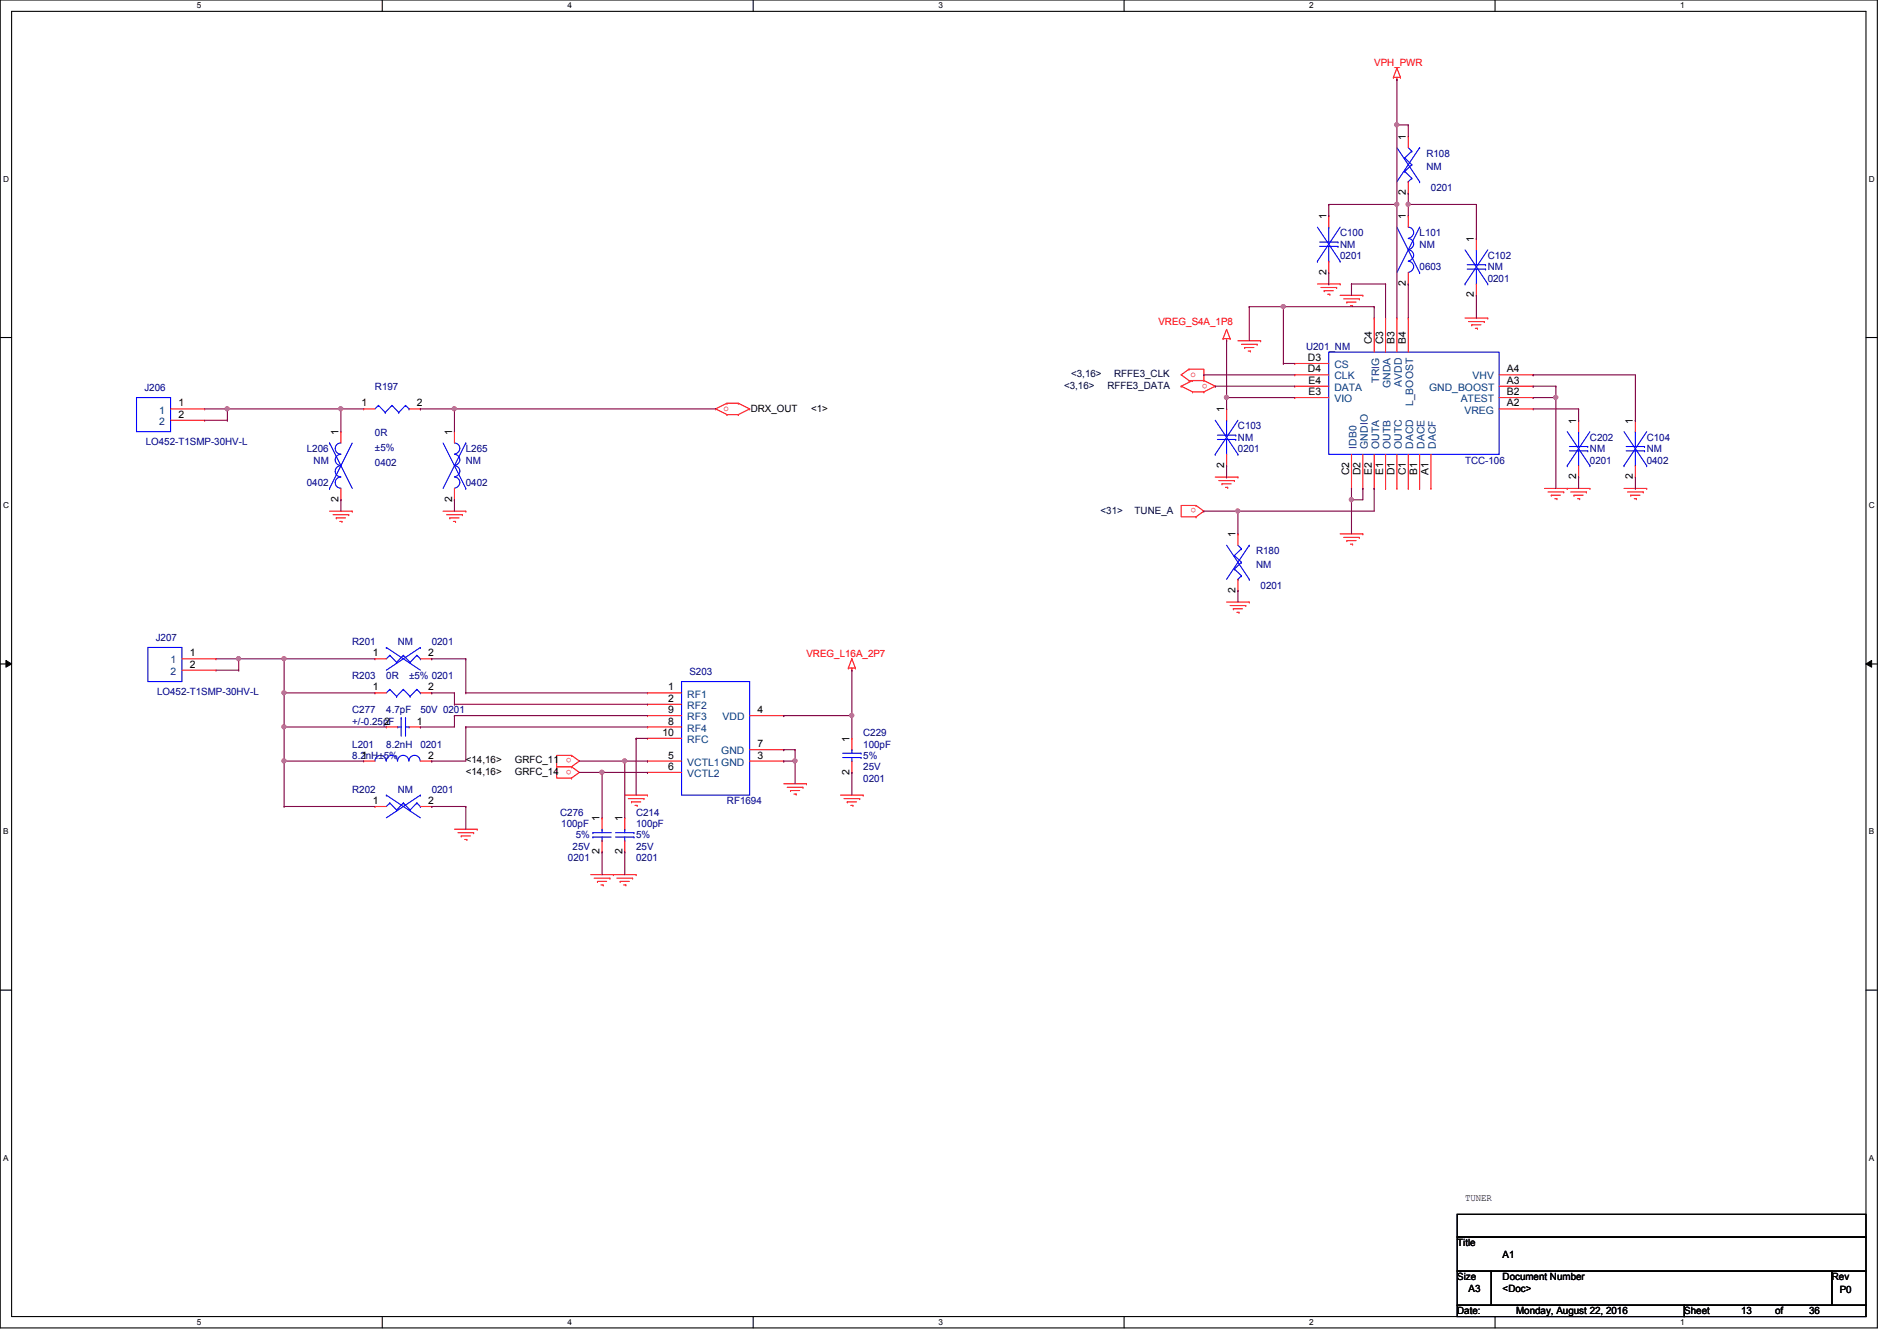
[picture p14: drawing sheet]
<svg xmlns="http://www.w3.org/2000/svg" width="297mm" height="210mm" viewBox="0 0 297 210" stroke-linecap="round" stroke-linejoin="round" font-family="sans-serif">
<defs><g id="words">
<g font-size="1.6" fill="#f00">
<text x="215.2" y="10.3">VPH_PWR</text>
<text x="181.4" y="50.9">VREG_S4A_1P8</text>
<text x="186.4" y="59">o</text>
<text x="113.3" y="64.3">o</text>
<text x="189.1" y="60" transform="rotate(180 189.1 60)">o</text>
<text x="187.3" y="79.6" transform="rotate(180 187.3 79.6)">o</text>
<text x="126.3" y="102.8">VREG_L16A_2P7</text>
<text x="89.5" y="118.7" transform="rotate(180 89.5 118.7)">o</text>
<text x="89.5" y="120.5" transform="rotate(180 89.5 120.5)">o</text>
</g>
<g font-size="1.6">
<text x="220.1" y="21.9" transform="rotate(-90 220.1 21.9)">1</text>
<text x="207.7" y="34.3" transform="rotate(-90 207.7 34.3)">1</text>
<text x="220.1" y="34.3" transform="rotate(-90 220.1 34.3)">1</text>
<text x="220.1" y="30.6" transform="rotate(-90 220.1 30.6)">2</text>
<text x="230.8" y="37.9" transform="rotate(-90 230.8 37.9)">1</text>
<text x="207.7" y="43" transform="rotate(-90 207.7 43)">2</text>
<text x="220.1" y="44.8" transform="rotate(-90 220.1 44.8)">2</text>
<text x="230.8" y="46.6" transform="rotate(-90 230.8 46.6)">2</text>
<text x="214.8" y="53.9" transform="rotate(-90 214.8 53.9)">C4</text>
<text x="216.6" y="53.9" transform="rotate(-90 216.6 53.9)">C3</text>
<text x="218.4" y="53.9" transform="rotate(-90 218.4 53.9)">B3</text>
<text x="220.1" y="53.9" transform="rotate(-90 220.1 53.9)">B4</text>
<text x="204.8" y="58.3">D4</text>
<text x="204.8" y="56.5">D3</text>
<text x="236" y="58.3">A4</text>
<text x="27.9" y="63.6">1</text>
<text x="27.9" y="65.4">2</text>
<text x="56.6" y="63.6">1</text>
<text x="65.3" y="63.6">2</text>
<text x="117.6" y="64.6">DRX_OUT</text>
<text x="127" y="64.6">&lt;1&gt;</text>
<text x="191.7" y="64.6" transform="rotate(-90 191.7 64.6)">1</text>
<text x="204.9" y="60.1">E4</text>
<text x="204.9" y="61.8">E3</text>
<text x="236" y="61.8">B2</text>
<text x="236" y="63.6">A2</text>
<text x="236" y="60.1">A3</text>
<text x="53" y="68.1" transform="rotate(-90 53 68.1)">1</text>
<text x="70.8" y="68.1" transform="rotate(-90 70.8 68.1)">1</text>
<text x="246.8" y="66.3" transform="rotate(-90 246.8 66.3)">1</text>
<text x="255.7" y="66.3" transform="rotate(-90 255.7 66.3)">1</text>
<text x="191.7" y="73.2" transform="rotate(-90 191.7 73.2)">2</text>
<text x="211.2" y="74.4" transform="rotate(-90 211.2 74.4)">C2</text>
<text x="213" y="74.4" transform="rotate(-90 213 74.4)">D2</text>
<text x="214.8" y="74.3" transform="rotate(-90 214.8 74.3)">E2</text>
<text x="216.6" y="74.3" transform="rotate(-90 216.6 74.3)">E1</text>
<text x="218.4" y="74.4" transform="rotate(-90 218.4 74.4)">D1</text>
<text x="220.1" y="74.4" transform="rotate(-90 220.1 74.4)">C1</text>
<text x="221.9" y="74.3" transform="rotate(-90 221.9 74.3)">B1</text>
<text x="223.7" y="74.3" transform="rotate(-90 223.7 74.3)">A1</text>
<text x="246.8" y="75" transform="rotate(-90 246.8 75)">2</text>
<text x="255.7" y="75" transform="rotate(-90 255.7 75)">2</text>
<text x="53" y="78.6" transform="rotate(-90 53 78.6)">2</text>
<text x="70.8" y="78.6" transform="rotate(-90 70.8 78.6)">2</text>
<text x="193.5" y="84.1" transform="rotate(-90 193.5 84.1)">1</text>
<text x="193.5" y="92.8" transform="rotate(-90 193.5 92.8)">2</text>
<text x="29.7" y="102.7">1</text>
<text x="29.7" y="104.5">2</text>
<text x="58.4" y="102.7">1</text>
<text x="67.1" y="102.7">2</text>
<text x="58.4" y="108.1">1</text>
<text x="60.2" y="113.4">2</text>
<text x="65.3" y="113.4">1</text>
<text x="67.1" y="108.1">2</text>
<text x="104.6" y="108.1">1</text>
<text x="104.6" y="109.9">2</text>
<text x="104.6" y="111.6">9</text>
<text x="104.6" y="113.4">8</text>
<text x="118.6" y="111.6">4</text>
<text x="56.6" y="118.7">1</text>
<text x="67.1" y="118.7">2</text>
<text x="72.9" y="119.5">&lt;14,16&gt;</text>
<text x="80.6" y="119.5">GRFC_11</text>
<text x="103.7" y="115.2">10</text>
<text x="104.6" y="118.7">5</text>
<text x="118.6" y="117">7</text>
<text x="118.6" y="118.7">3</text>
<text x="133" y="116.1" transform="rotate(-90 133 116.1)">1</text>
<text x="58.4" y="125.9">1</text>
<text x="67.1" y="125.9">2</text>
<text x="72.9" y="121.3">&lt;14,16&gt;</text>
<text x="80.6" y="121.3">GRFC_14</text>
<text x="104.6" y="120.5">6</text>
<text x="133" y="121.2" transform="rotate(-90 133 121.2)">2</text>
<text x="93.9" y="128.6" transform="rotate(-90 93.9 128.6)">1</text>
<text x="97.4" y="128.6" transform="rotate(-90 97.4 128.6)">1</text>
<text x="93.9" y="133.7" transform="rotate(-90 93.9 133.7)">2</text>
<text x="97.4" y="133.7" transform="rotate(-90 97.4 133.7)">2</text>
<text x="229.4" y="187.9">TUNER</text>
<text x="228.2" y="195.1">Title</text>
<text x="235.3" y="196.8">A1</text>
<text x="228.2" y="200.4">Size</text>
<text x="230" y="202.2">A3</text>
<text x="235.3" y="200.4">Document Number</text>
<text x="235.3" y="202.2">&lt;Doc&gt;</text>
<text x="286.8" y="200.4">Rev</text>
<text x="288.1" y="202.4">P0</text>
<text x="228.2" y="205.7">Date:</text>
<text x="237.4" y="205.7">Monday, August 22, 2016</text>
<text x="263.7" y="205.7">Sheet</text>
<text x="272.6" y="205.7">13</text>
<text x="278" y="205.7">of</text>
<text x="283.3" y="205.7">36</text>
</g>
<g font-size="1.6" fill="#000080">
<text x="223.3" y="24.6">R108</text>
<text x="223.3" y="26.7">NM</text>
<text x="224.1" y="29.9">0201</text>
<text x="209.8" y="37">C100</text>
<text x="209.8" y="38.8">NM</text>
<text x="209.8" y="40.6">0201</text>
<text x="222.3" y="37">L101</text>
<text x="222.3" y="38.8">NM</text>
<text x="233" y="40.6">C102</text>
<text x="222.3" y="42.3">0603</text>
<text x="233" y="42.3">NM</text>
<text x="233" y="44.1">0201</text>
<text x="204.5" y="54.8">U201_NM</text>
<text x="22.6" y="61.2">J206</text>
<text x="58.7" y="61">R197</text>
<text x="22.8" y="69.7">LO452-T1SMP-30HV-L</text>
<text x="48" y="70.8">L206</text>
<text x="58.7" y="68.3">0R</text>
<text x="58.7" y="70.6">±5%</text>
<text x="72.9" y="70.8">L265</text>
<text x="193.8" y="67.2">C103</text>
<text x="193.8" y="69">NM</text>
<text x="193.8" y="70.8">0201</text>
<text x="249" y="69">C202</text>
<text x="249" y="70.8">NM</text>
<text x="257.8" y="69">C104</text>
<text x="257.8" y="70.8">NM</text>
<text x="48" y="76.1">0402</text>
<text x="49.1" y="72.6">NM</text>
<text x="58.7" y="72.9">0402</text>
<text x="72.9" y="72.6">NM</text>
<text x="72.9" y="76.1">0402</text>
<text x="229.4" y="72.6">TCC-106</text>
<text x="249" y="72.6">0201</text>
<text x="257.8" y="72.6">0402</text>
<text x="196.7" y="86.8">R180</text>
<text x="196.7" y="88.9">NM</text>
<text x="197.4" y="92.1">0201</text>
<text x="24.4" y="100.3">J207</text>
<text x="55.2" y="101">R201</text>
<text x="62.3" y="101">NM</text>
<text x="67.6" y="101">0201</text>
<text x="55.2" y="106.3">R203</text>
<text x="60.5" y="106.3">0R</text>
<text x="64" y="106.3">±5% 0201</text>
<text x="107.9" y="105.6">S203</text>
<text x="24.6" y="108.8">LO452-T1SMP-30HV-L</text>
<text x="55.2" y="111.7">C277</text>
<text x="55.2" y="113.5">+/-0.25pF</text>
<text x="60.5" y="111.7">4.7pF</text>
<text x="65.8" y="111.7">50V 0201</text>
<text x="55.2" y="117">L201</text>
<text x="55.2" y="118.8">8.2nH±5%</text>
<text x="60.5" y="117">8.2nH</text>
<text x="65.8" y="117">0201</text>
<text x="135.2" y="115.2">C229</text>
<text x="135.2" y="117">100pF</text>
<text x="135.2" y="118.8">5%</text>
<text x="55.2" y="124.1">R202</text>
<text x="62.3" y="124.1">NM</text>
<text x="67.6" y="124.1">0201</text>
<text x="113.8" y="125.9">RF1694</text>
<text x="135.2" y="122.3">0201</text>
<text x="135.2" y="120.6">25V</text>
<text x="87.7" y="127.7">C276</text>
<text x="87.9" y="129.5">100pF</text>
<text x="90.2" y="131.2">5%</text>
<text x="99.6" y="127.7">C214</text>
<text x="99.6" y="129.5">100pF</text>
<text x="99.6" y="131.2">5%</text>
<text x="88.9" y="134.8">0201</text>
<text x="89.7" y="133">25V</text>
<text x="99.6" y="134.8">0201</text>
<text x="99.6" y="133">25V</text>
</g>
<g font-size="1.6" fill="#000040">
<text x="167.7" y="59.1">&lt;3,16&gt;</text>
<text x="174.5" y="59.1">RFFE3_CLK</text>
<text x="166.6" y="60.8">&lt;3,16&gt;</text>
<text x="173.4" y="60.8">RFFE3_DATA</text>
<text x="172.3" y="80.4">&lt;31&gt;</text>
<text x="177.7" y="80.4">TUNE_A</text>
</g>
<g font-size="1.6" fill="#004080">
<text x="209" y="59.4">CLK</text>
<text x="209" y="57.6">CS</text>
<text x="215.9" y="59.9" transform="rotate(-90 215.9 59.9)">TRIG</text>
<text x="230.6" y="59.4">VHV</text>
<text x="24.9" y="64.7">1</text>
<text x="209" y="61.2">DATA</text>
<text x="209" y="62.9">VIO</text>
<text x="217.7" y="60.7" transform="rotate(-90 217.7 60.7)">GNDA</text>
<text x="219.5" y="60.6" transform="rotate(-90 219.5 60.6)">AVDD</text>
<text x="221.3" y="63.5" transform="rotate(-90 221.3 63.5)">L_BOOST</text>
<text x="223.8" y="61.2">GND_BOOST</text>
<text x="228.7" y="62.9">ATEST</text>
<text x="229.3" y="64.7">VREG</text>
<text x="24.9" y="66.5">2</text>
<text x="212.4" y="70.2" transform="rotate(-90 212.4 70.2)">IDB0</text>
<text x="214.2" y="70.2" transform="rotate(-90 214.2 70.2)">GNDIO</text>
<text x="215.9" y="70.2" transform="rotate(-90 215.9 70.2)">OUTA</text>
<text x="217.7" y="70.2" transform="rotate(-90 217.7 70.2)">OUTB</text>
<text x="219.5" y="70.2" transform="rotate(-90 219.5 70.2)">OUTC</text>
<text x="221.3" y="70.2" transform="rotate(-90 221.3 70.2)">DACD</text>
<text x="223.1" y="70.2" transform="rotate(-90 223.1 70.2)">DACE</text>
<text x="224.8" y="70.2" transform="rotate(-90 224.8 70.2)">DACF</text>
<text x="26.7" y="103.8">1</text>
<text x="26.7" y="105.6">2</text>
<text x="107.6" y="109.2">RF1</text>
<text x="107.6" y="111">RF2</text>
<text x="107.6" y="112.7">RF3</text>
<text x="113.2" y="112.7">VDD</text>
<text x="107.6" y="116.3">RFC</text>
<text x="107.6" y="119.8">VCTL1GND</text>
<text x="107.6" y="114.5">RF4</text>
<text x="112.9" y="118.1">GND</text>
<text x="107.6" y="121.6">VCTL2</text>
</g>
<g font-size="1.3">
<text x="30.8" y="1.3">5</text>
<text x="88.9" y="1.3">4</text>
<text x="146.9" y="1.3">3</text>
<text x="205" y="1.3">2</text>
<text x="263.1" y="1.3">1</text>
<text x=".5" y="28.4">D</text>
<text x="292.6" y="28.4">D</text>
<text x=".5" y="79.5">C</text>
<text x="292.6" y="79.5">C</text>
<text x=".5" y="130.6">B</text>
<text x="292.6" y="130.6">B</text>
<text x=".5" y="181.7">A</text>
<text x="292.6" y="181.7">A</text>
<text x="30.8" y="207.4">5</text>
<text x="88.9" y="207.4">4</text>
<text x="146.9" y="207.4">3</text>
<text x="205" y="207.4">2</text>
<text x="263.1" y="207.4">1</text>
</g>
</g></defs>
<path d="M0 0h294v207.9h-294zM1.8 1.8h290.4v204.3h-290.4z" fill="none" stroke="#000" stroke-width=".17"/>
<g fill="#fff">
<path d="M30.8 .2h.7v1.4h-.7z"/>
<path d="M30.8 206.2h.7v1.4h-.7z"/>
</g>
<path d="M59.9 0v1.8M59.9 206.1v1.8" fill="none" stroke="#000" stroke-width=".17"/>
<g fill="#fff">
<path d="M88.9 .2h.6v1.4h-.6z"/>
<path d="M88.9 206.2h.6v1.4h-.6z"/>
</g>
<path d="M117.9 0v1.8M117.9 206.1v1.8" fill="none" stroke="#000" stroke-width=".17"/>
<g fill="#fff">
<path d="M146.9 .2h.7v1.4h-.7z"/>
<path d="M146.9 206.2h.7v1.4h-.7z"/>
</g>
<path d="M176 0v1.8M176 206.1v1.8" fill="none" stroke="#000" stroke-width=".17"/>
<g fill="#fff">
<path d="M205 .2h.7v1.4h-.7z"/>
<path d="M205 206.2h.7v1.4h-.7z"/>
</g>
<path d="M234.1 0v1.8M234.1 206.1v1.8" fill="none" stroke="#000" stroke-width=".17"/>
<g fill="#fff">
<path d="M263.1 .2h.7v1.4h-.7z"/>
<path d="M263.1 206.2h.7v1.4h-.7z"/>
<path d="M.5 27.3h.9v1.4h-.9z"/>
<path d="M292.6 27.3h.9v1.4h-.9z"/>
<path d="M.5 78.4h.9v1.4h-.9z"/>
<path d="M292.6 78.4h.9v1.4h-.9z"/>
</g>
<path d="M0 52.8h1.8M292.2 52.8h1.8" fill="none" stroke="#000" stroke-width=".17"/>
<g fill="#fff">
<path d="M.5 129.5h.8v1.4h-.8z"/>
<path d="M292.6 129.5h.9v1.4h-.9z"/>
</g>
<path d="M0 103.9h1.8M292.2 103.9h1.8" fill="none" stroke="#000" stroke-width=".17"/>
<path d="M.9 103.4l.9 .5-.9 .5zM292.2 103.9l.9-.5v1z" fill="#000"/>
<path d="M.9 103.4l.9 .5-.9 .5zM292.2 103.9l.9-.5v1z" fill="none" stroke="#000" stroke-width=".16"/>
<g fill="#fff">
<path d="M.5 180.5h.8v1.4h-.8z"/>
<path d="M292.6 180.5h.9v1.4h-.9z"/>
</g>
<path d="M0 155h1.8M292.2 155h1.8M228.2 190.1h64v3.5h-64zM228.2 193.6h64v5.4h-64zM228.2 199h5.3v5.3h-5.3zM233.5 199h53.3v5.3h-53.3zM286.8 199h5.4v5.3h-5.4zM228.2 204.3h35.5v1.8h-35.5zM263.7 204.3h28.5v1.8h-28.5z" fill="none" stroke="#000" stroke-width=".17"/>
<g fill="none" stroke="#f00" stroke-width=".17">
<path d="M218.2 12.1h.1M218.2 12.1h1.1M218.7 12.4h.1M218.7 10.7h.1M218.7 12.1v.3M218.7 10.7l-.5 1.4M218.7 10.7l.6 1.4M219.3 12.1h.1M208.1 33.8h.1M208.1 33.8v1.8M220.5 21.3h.1M220.5 30.2h.1"/>
<path d="M220.5 33.8h.1M220.5 21.3v1.8M220.5 28.4v1.8M220.5 33.8v1.8M231.2 37.3h.1M231.2 37.3v1.8M186.2 57.8h.1M186.2 59.6h.1M186.2 57.8h2.3v1.8h-2.3M186.2 57.8l-1.2 .9 1.2 .9M186.7 59.6h.1M186.7 59.6l-1.7 .9"/>
<path d="M186.7 59.6h1.8M188.5 59.6h.1M188.5 59.6l1.8 .9M191.5 53h.1M191.5 53h1.1M192.1 53.3h.1M192.1 51.6h.1M192.1 53v.3M192.1 51.6l-.6 1.4M192.1 51.6l.5 1.4M192.6 53h.1M193.8 53.3h3.6"/>
<path d="M194.4 53.9h2.4M194.9 54.4h.1M194.9 54.4h1.4M195.4 54.9h.4M195.8 54.9h.1M196.8 53.9h.1M197.4 53.3h.1M202.7 58.7h.1M202.7 56.9h.1M202.7 58.7h5.4M202.7 56.9h5.4M206.3 44.4h3.5"/>
<path d="M206.8 45h2.5M207.3 45.5h.1M207.3 45.5h1.5M207.9 46.1h.3M208.1 42.7h.1M208.1 40.9v1.8M208.2 46.1h.1M209.3 45h.1M209.8 44.4h.1M209.8 46.2h3.6M210.4 46.8h2.4M210.9 47.3h.1"/>
<path d="M210.9 47.3h1.4M211.5 47.8h.3M211.8 47.8h.1M212.8 46.8h.1M213.4 46.2h.1M215.2 49.8h.1M215.2 49.8v5.3M217 49.8h.1M217 49.8v5.3M218.7 49.8h.1M218.7 49.8v5.3M220.5 44.4h.1"/>
<path d="M220.5 49.8h.1M220.5 42.7v1.7M220.5 49.8v5.3M229.4 49.8h3.6M230 50.3h2.4M230.5 50.8h.1M230.5 50.8h1.4M231 51.4h.3M231.2 46.2h.1M231.2 44.4v1.8M231.3 51.4h.1M232.4 50.3h.1"/>
<path d="M233 49.8h.1M234.7 58.7h5.4M240.1 58.7h.1M26.7 64h5.3M26.7 65.8h5.3M32 64h.1M32 65.8h.1M53.4 67.6h.1M53.4 78.2h.1M53.4 67.6v1.7M53.4 76.5v1.7M56.9 64h.1"/>
<path d="M56.9 64h1.8M64 64h1.8M65.8 64h.1M71.2 67.6h.1M71.2 78.2h.1M71.2 67.6v1.7M71.2 76.5v1.7M112.1 64h.1M112.1 64l1.7 .9M113.8 63.1h.1M113.8 64.9h.1M113.8 63.1l-1.7 .9"/>
<path d="M113.8 63.1h1.8M113.8 64.9h1.8M115.6 63.1h.1M115.6 64.9h.1M115.6 63.1l1.8 .9M117.4 64h.1M117.4 64l-1.8 .9M185 60.5h.1M185 60.5l1.7 .8M186.7 61.3h.1M186.7 61.3h1.8M187.3 79.1h.1"/>
<path d="M187.3 79.1h-2.3v1.8h2.3M187.3 79.1l1.2 .9-1.2 .9M188.5 61.3h.1M190.3 60.5h.1M190.3 74.7h3.5M190.3 60.5l-1.8 .8M190.8 75.2h2.5M191.3 75.7h.1M191.3 75.7h1.5M191.9 76.3h.3M192.1 64h.1M192.1 72.9h.1"/>
<path d="M192.1 64v1.8M192.1 71.1v1.8M192.2 76.3h.1M193.3 75.2h.1M193.8 74.7h.1M202.7 60.5h.1M202.7 62.2h.1M202.7 60.5h5.4M202.7 62.2h5.4M211.6 76.5h.1M211.6 71.1v5.4M213.4 76.5h.1"/>
<path d="M213.4 71.1v5.4M215.2 76.5h.1M215.2 71.1v5.4M217 76.5h.1M217 71.1v5.4M218.7 76.5h.1M218.7 71.1v5.4M220.5 76.5h.1M220.5 71.1v5.4M222.3 76.5h.1M222.3 71.1v5.4M224.1 76.5h.1"/>
<path d="M224.1 71.1v5.4M234.7 64h5.4M234.7 60.5h5.4M234.7 62.2h5.4M240.1 62.2h.1M240.1 64h.1M240.1 60.5h.1M241.8 76.5h7.2M242.4 77h2.5M242.9 77.5h.1M242.9 77.5h1.4M243.5 78.1h.3"/>
<path d="M243.8 78.1h.1M244.9 77h.1M245.4 76.5h.1M246 77h2.4M246.5 77.5h.1M246.5 77.5h1.4M247 78.1h.4M247.2 65.8h.1M247.2 74.7h.1M247.2 65.8v1.8M247.2 72.9v1.8M247.4 78.1h.1"/>
<path d="M248.4 77h.1M249 76.5h.1M254.3 76.5h3.5M254.8 77h2.5M255.4 77.5h.1M255.4 77.5h1.4M255.9 78.1h.3M256.1 65.8h.1M256.1 74.7h.1M256.1 65.8v1.8M256.1 72.9v1.8M256.2 78.1h.1"/>
<path d="M257.3 77h.1M257.8 76.5h.1M51.6 80h3.6M52.2 80.6h2.4M52.7 81.1h.1M52.7 81.1h1.4M53.2 81.6h.3M53.5 81.6h.1M54.6 80.6h.1M55.2 80h.1M69.4 80h3.5M69.9 80.6h2.5"/>
<path d="M70.4 81.1h.1M70.4 81.1h1.5M71 81.6h.3M71.3 81.6h.1M72.4 80.6h.1M72.9 80h.1M187.3 80.9h.1M192.1 94.2h3.5M192.6 94.8h2.5M193.1 95.3h.1M193.1 95.3h1.5M193.7 95.8h.3"/>
<path d="M193.8 83.6h.1M193.8 92.5h.1M193.8 83.6v1.7M193.8 90.7v1.8M194 95.8h.1M195.1 94.8h.1M195.6 94.2h.1M209.8 83.6h3.6M210.4 84.1h2.4M210.9 84.6h.1M210.9 84.6h1.4M211.5 85.2h.3"/>
<path d="M211.8 85.2h.1M212.8 84.1h.1M213.4 83.6h.1M28.5 103.1h5.3M28.5 104.9h5.3M33.8 103.1h.1M33.8 104.9h.1M56.9 119.1h.1M56.9 119.1h1.8M58.7 108.5h.1M58.7 103.1h.1M58.7 108.5h1.8"/>
<path d="M58.7 103.1h1.8M60.5 113.8h.1M60.5 113.8h1.8M64 113.8h1.8M65.8 113.8h.1M65.8 108.5h1.8M65.8 103.1h1.8M65.8 119.1h1.8M67.6 108.5h.1M67.6 103.1h.1M67.6 119.1h.1M89.5 118.2h.1"/>
<path d="M89.5 118.2h-2.3v1.8h2.3M89.5 118.2l1.2 .9-1.2 .9M101.4 108.5h.1M101.4 110.2h.1M101.4 115.6h.1M101.4 112h.1M101.4 119.1h.1M101.4 113.8h.1M101.4 108.5h5.3M101.4 110.2h5.3M101.4 115.6h5.3M101.4 112h5.3"/>
<path d="M101.4 119.1h5.3M101.4 113.8h5.3M117.4 112h5.3M117.4 119.1h5.3M117.4 117.3h5.3M122.7 117.3h.1M122.7 112h.1M122.7 119.1h.1M132.8 104.6h.1M132.8 104.6h1.1M133.4 104.9h.1M133.4 103.1h.1"/>
<path d="M133.4 115.6h.1M133.4 104.6v.3M133.4 115.6v1.7M133.4 119.1v1.8M133.4 103.1l-.6 1.5M133.4 103.1l.5 1.5M133.9 104.6h.1M58.7 126.2h.1M58.7 126.2h1.8M65.8 126.2h1.8M67.6 126.2h.1M71.2 129.8h3.5"/>
<path d="M71.7 130.3h2.5M72.2 130.9h.1M72.2 130.9h1.5M72.8 131.4h.3M73.1 131.4h.1M74.2 130.3h.1M74.7 129.8h.1M89.5 121.8h.1M89.5 120h.1M89.5 120h-2.3v1.8h2.3M89.5 120l1.2 .9-1.2 .9M92.5 136.9h7.1"/>
<path d="M93 137.5h2.5M93.6 138h.1M93.6 138h1.4M94.1 138.5h.3M94.3 128h.1M94.3 133.3h.1M94.3 128v1.8M94.3 131.6v1.7M94.4 138.5h.1M95.5 137.5h.1M96.1 136.9h.1M96.6 137.5h2.5"/>
<path d="M97.1 138h.1M97.1 138h1.4M97.7 138.5h.3M97.8 128h.1M97.8 133.3h.1M97.8 124.5h3.6M97.8 128v1.8M97.8 131.6v1.7M98 138.5h.1M98.4 125h2.4M98.9 125.5h.1M98.9 125.5h1.4"/>
<path d="M99.1 137.5h.1M99.4 126.1h.4M99.6 136.9h.1M99.8 126.1h.1M100.8 125h.1M101.4 124.5h.1M101.4 120.9h.1M101.4 120.9h5.3M122.7 122.7h3.6M123.3 123.2h2.4M123.8 123.7h.1M123.8 123.7h1.4"/>
<path d="M124.3 124.3h.4M124.7 124.3h.1M125.7 123.2h.1M126.3 122.7h.1M131.6 124.5h3.6M132.2 125h2.4M132.7 125.5h.1M132.7 125.5h1.4M133.2 126.1h.4M133.4 120.9h.1M133.6 126.1h.1M134.6 125h.1"/>
<path d="M135.2 124.5h.1"/>
</g>
<g fill="none" stroke="#00f" stroke-width=".17">
<path d="M206.3 35.6l3.5 5.3M206.6 37.9h2.9M206.6 38.6h2.9M208.1 35.6h.1M208.1 35.6v2.3M208.1 38.6v2.3M209.5 37.9h.1M209.5 38.6h.1M209.8 35.6l-3.5 5.3M218.7 23.1l3.6 5.3M218.7 35.6l3.6 7.1M220 24.7h.1"/>
<path d="M220 26.8h.1M220 24.7l1.1 1.1M220 26.8l1.1 1.1M220.5 28.4h.1M220.5 35.6a.87 .87 0 0 1 .9 .8 .87 .87 0 0 1-.9 .9M220.5 37.3a.87 .87 0 0 1 .9 .9 .87 .87 0 0 1-.9 .9M220.5 39.1a.87 .87 0 0 1 .9 .9 .87 .87 0 0 1-.9 .9M220.5 23.1l.6 .6M221.1 23.7h.1M221.1 25.8h.1M221.1 27.9h.1M221.1 23.7l-1.1 1"/>
<path d="M221.1 25.8l-1.1 1M221.1 27.9l-.6 .5M222.3 23.1h.1M222.3 28.4h.1M222.3 35.6h.1M222.3 23.1l-3.6 5.3M222.3 35.6l-3.6 7.1M229.4 39.1l3.6 5.3M231.2 39.1h.1M231.2 39.1v2.3M233 39.1l-3.6 5.3M206.3 40.9h.1"/>
<path d="M208.1 55.1h26.6v16h-26.6zM208.1 40.9h.1M209.8 40.9h.1M220.5 40.9a.87 .87 0 0 1 .9 .9 .87 .87 0 0 1-.9 .8M222.3 42.7h.1M229.4 44.4h.1M229.7 41.4h2.9M229.7 42.1h2.9M231.2 44.4h.1M231.2 42.1v2.3M232.6 41.4h.1M232.6 42.1h.1"/>
<path d="M233 44.4h.1M21.4 62.2h5.3v5.4h-5.3zM51.6 69.3h.1M51.6 76.5h.1M51.6 69.3l3.6 7.2M53.4 69.3a.87 .87 0 0 0-.9 .9 .87 .87 0 0 0 .9 .9M53.4 71.1a.87 .87 0 0 0-.9 .9 .87 .87 0 0 0 .9 .9M53.4 72.9a.87 .87 0 0 0-.9 .9 .87 .87 0 0 0 .9 .8M53.4 74.7a.87 .87 0 0 0-.9 .8 .87 .87 0 0 0 .9 .9M55.2 69.3l-3.6 7.2M59.3 63.5h.1M59.3 63.5l-.6 .5"/>
<path d="M59.3 63.5l1 1.1M60.3 64.6h.1M61.4 63.5h.1M61.4 63.5l-1.1 1.1M61.4 63.5l1 1.1M62.4 64.6h.1M63.5 63.5h.1M63.5 63.5l-1.1 1.1M63.5 63.5l.5 .5M64 64h.1M69.4 69.3l3.5 7.2M71.2 69.3a.87 .87 0 0 1 .8 .9 .87 .87 0 0 1-.8 .9"/>
<path d="M71.2 71.1a.87 .87 0 0 1 .8 .9 .87 .87 0 0 1-.8 .9M71.2 72.9a.87 .87 0 0 1 .8 .9 .87 .87 0 0 1-.8 .8M71.2 74.7a.87 .87 0 0 1 .8 .8 .87 .87 0 0 1-.8 .9M72.9 69.3h.1M72.9 76.5h.1M72.9 69.3l-3.5 7.2M190.3 71.1h.1M190.3 65.8l3.5 5.3M190.6 68.1h2.9M190.6 68.8h2.9M192.1 65.8h.1M192.1 71.1h.1"/>
<path d="M192.1 65.8v2.3M192.1 68.8v2.3M193.5 68.1h.1M193.5 68.8h.1M193.8 71.1h.1M193.8 65.8l-3.5 5.3M245.4 72.9h.1M245.4 67.6l3.6 5.3M245.7 69.9h2.9M245.7 70.6h2.9M247.2 67.6h.1M247.2 72.9h.1"/>
<path d="M247.2 67.6v2.3M247.2 70.6v2.3M248.6 69.9h.1M248.6 70.6h.1M249 72.9h.1M249 67.6l-3.6 5.3M254.3 72.9h.1M254.3 67.6l3.5 5.3M254.6 69.9h2.9M254.6 70.6h2.9M256.1 67.6h.1M256.1 72.9h.1"/>
<path d="M256.1 67.6v2.3M256.1 70.6v2.3M257.5 69.9h.1M257.5 70.6h.1M257.8 72.9h.1M257.8 67.6l-3.5 5.3M192.1 85.3l3.5 5.4M193.3 87h.1M193.3 89.1h.1M193.3 87l1.1 1M193.3 89.1l1.1 1M193.8 90.7h.1"/>
<path d="M193.8 85.3l.6 .6M194.4 85.9h.1M194.4 88h.1M194.4 90.1h.1M194.4 85.9l-1.1 1.1M194.4 88l-1.1 1.1M194.4 90.1l-.6 .6M195.6 85.3h.1M195.6 90.7h.1M195.6 85.3l-3.5 5.4M23.2 101.3h5.3v5.4h-5.3zM58.7 119.1a.87 .87 0 0 1 .9-.9 .87 .87 0 0 1 .8 .9"/>
<path d="M60.5 101.3h.1M60.5 119.1a.87 .87 0 0 1 .9-.9 .87 .87 0 0 1 .8 .9M60.5 101.3l5.3 3.6M61 107.9h.1M61 102.6h.1M61 107.9l-.5 .6M61 107.9l1.1 1.1M61 102.6l-.5 .5M61 102.6l1.1 1.1M62.1 109h.1M62.1 103.7h.1M62.3 119.1a.87 .87 0 0 1 .8-.9 .87 .87 0 0 1 .9 .9"/>
<path d="M62.3 113.8h.1M62.3 113.8h.5M62.8 112.4h.1M62.8 112.4v2.8M63.2 107.9h.1M63.2 102.6h.1M63.2 107.9l-1.1 1.1M63.2 107.9l1 1.1M63.2 102.6l-1.1 1.1M63.2 102.6l1 1.1M63.5 112.4h.1M63.5 112.4v2.8"/>
<path d="M63.5 113.8h.5M64 119.1a.87 .87 0 0 1 .9-.9 .87 .87 0 0 1 .9 .9M64 113.8h.1M64.2 109h.1M64.2 103.7h.1M65.3 107.9h.1M65.3 102.6h.1M65.3 107.9l-1.1 1.1M65.3 107.9l.5 .6M65.3 102.6l-1.1 1.1M65.3 102.6l.5 .5M65.8 108.5h.1"/>
<path d="M65.8 103.1h.1M65.8 101.3h.1M65.8 101.3l-5.3 3.6M106.7 106.7h10.7v17.8h-10.7zM131.9 117.9h2.9M131.9 118.6h2.9M133.4 117.3h.1M133.4 119.1h.1M133.4 117.3v.6M133.4 118.6v.5M134.8 117.9h.1M134.8 118.6h.1"/>
<path d="M60.5 124.5h.1M60.5 124.5l5.3 3.5M61 125.7h.1M61 125.7l-.5 .5M61 125.7l1.1 1.1M62.1 126.8h.1M63.2 125.7h.1M63.2 125.7l-1.1 1.1M63.2 125.7l1 1.1M64.2 126.8h.1M65.3 125.7h.1M65.3 125.7l-1.1 1.1"/>
<path d="M65.3 125.7l.5 .5M65.8 126.2h.1M65.8 124.5h.1M65.8 124.5l-5.3 3.5M92.8 130.3h.1M92.8 131h.1M92.8 130.3h2.9M92.8 131h2.9M94.3 129.8h.1M94.3 131.6h.1M94.3 129.8v.5M94.3 131v.6"/>
<path d="M96.4 130.3h2.9M96.4 131h2.9M97.8 129.8h.1M97.8 131.6h.1M97.8 129.8v.5M97.8 131v.6M99.3 130.3h.1M99.3 131h.1"/>
</g>
<path d="M71.2 64h.1M71.2 64h40.9" fill="none" stroke="#800040" stroke-width=".17"/>
<circle cx="71.1" cy="64" r=".32" fill="#f0f"/>
<circle cx="71.1" cy="64" r=".32" fill="none" stroke="#f0f" stroke-width=".17"/>
<g fill="none" stroke="#800040" stroke-width=".17">
<path d="M71.2 64h.1M71.2 64v3.6M65.8 113.8h.1M67.6 103.1h.1M67.6 103.1h5.3M71.2 108.5h.1M71.2 110.2h.1M71.2 112h.1M71.2 108.5v1.7M71.2 112v1.8h-5.4M71.2 110.2h30.2M71.2 112h30.2"/>
<path d="M72.9 103.1h.1M72.9 113.8h.1M72.9 108.5h.1M72.9 103.1v5.4M72.9 113.8v5.3M72.9 113.8h28.5M72.9 108.5h28.5M122.7 112h.1M133.4 104.9h.1M133.4 104.9v7.1h-10.7"/>
</g>
<circle cx="133.4" cy="112" r=".32" fill="#f0f"/>
<circle cx="133.4" cy="112" r=".32" fill="none" stroke="#f0f" stroke-width=".17"/>
<path d="M90.7 119.1h7.1M97.8 119.1h.1M133.4 112h.1M133.4 112v3.6M133.4 120.9h.1M133.4 120.9v3.6" fill="none" stroke="#800040" stroke-width=".17"/>
<circle cx="97.8" cy="119.1" r=".32" fill="#f0f"/>
<circle cx="97.8" cy="119.1" r=".32" fill="none" stroke="#f0f" stroke-width=".17"/>
<path d="M90.7 120.9h3.6M94.3 120.9h.1" fill="none" stroke="#800040" stroke-width=".17"/>
<circle cx="94.2" cy="120.9" r=".32" fill="#f0f"/>
<circle cx="94.2" cy="120.9" r=".32" fill="none" stroke="#f0f" stroke-width=".17"/>
<path d="M44.5 103.1h.1M44.5 103.1h14.2M44.5 103.1v5.4" fill="none" stroke="#800040" stroke-width=".17"/>
<circle cx="44.5" cy="108.4" r=".32" fill="#f0f"/>
<circle cx="44.5" cy="108.4" r=".32" fill="none" stroke="#f0f" stroke-width=".17"/>
<circle cx="44.5" cy="103.1" r=".32" fill="#f0f"/>
<circle cx="44.5" cy="103.1" r=".32" fill="none" stroke="#f0f" stroke-width=".17"/>
<path d="M44.5 119.1h.1M44.5 113.8h.1M44.5 119.1h12.4M44.5 113.8h16M44.5 113.8v5.3" fill="none" stroke="#800040" stroke-width=".17"/>
<circle cx="44.5" cy="119.1" r=".32" fill="#f0f"/>
<circle cx="44.5" cy="119.1" r=".32" fill="none" stroke="#f0f" stroke-width=".17"/>
<circle cx="44.5" cy="113.8" r=".32" fill="#f0f"/>
<circle cx="44.5" cy="113.8" r=".32" fill="none" stroke="#f0f" stroke-width=".17"/>
<path d="M44.5 108.5h.1M44.5 108.5h14.2M44.5 108.5v5.3M124.5 117.3h.1M124.5 117.3v1.8" fill="none" stroke="#800040" stroke-width=".17"/>
<circle cx="124.5" cy="119.1" r=".32" fill="#f0f"/>
<circle cx="124.5" cy="119.1" r=".32" fill="none" stroke="#f0f" stroke-width=".17"/>
<g fill="none" stroke="#800040" stroke-width=".17">
<path d="M240.1 58.7h.1M240.1 58.7h16v7.1M53.4 78.2h.1M53.4 64h.1M53.4 64v3.6M53.4 78.2v1.8M53.4 64h3.5M65.8 64h.1M65.8 64h5.4M71.2 78.2h.1M71.2 78.2v1.8M215.2 76.5h.1"/>
<path d="M215.2 76.5v3.5M240.1 60.5h.1M240.1 62.2h.1M240.1 60.5h3.5M240.1 62.2h3.5M243.6 60.5h.1M243.6 62.2h.1M243.6 60.5v16M256.1 65.8h.1M188.5 80h.1M188.5 80h5.3M44.5 119.1h.1"/>
<path d="M44.5 119.1v7.1M67.6 108.5h.1M67.6 108.5h3.6M99.6 115.6h.1M99.6 115.6h1.8M99.6 115.6v8.9M122.7 117.3h.1M122.7 119.1h.1M122.7 117.3h1.8M122.7 119.1h1.8M124.5 119.1h.1M124.5 119.1v3.6"/>
<path d="M44.5 126.2h.1M44.5 126.2h14.2M67.6 126.2h.1M67.6 126.2h5.3M72.9 126.2h.1M72.9 126.2v3.6"/>
</g>
<circle cx="243.6" cy="62.2" r=".32" fill="#f0f"/>
<circle cx="243.6" cy="62.2" r=".32" fill="none" stroke="#f0f" stroke-width=".17"/>
<path d="M211.6 76.5h.1M211.6 78.2h.1M211.6 76.5v7.1M240.1 64h7.1M247.2 64h.1" fill="none" stroke="#800040" stroke-width=".17"/>
<circle cx="211.6" cy="78.2" r=".32" fill="#f0f"/>
<circle cx="211.6" cy="78.2" r=".32" fill="none" stroke="#f0f" stroke-width=".17"/>
<g fill="none" stroke="#800040" stroke-width=".17">
<path d="M188.5 58.7h.1M188.5 58.7h14.2M195.6 48h.1M195.6 48h5.4M195.6 48v5.3M201 48h.1M201 48v8.9M215.2 48h.1M215.2 48v1.8M190.3 60.5h.1M190.3 60.5h12.4M211.6 78.2h.1"/>
<path d="M213.4 76.5h.1M213.4 76.5v1.7h-1.8"/>
</g>
<circle cx="200.9" cy="48" r=".32" fill="#f0f"/>
<circle cx="200.9" cy="48" r=".32" fill="none" stroke="#f0f" stroke-width=".17"/>
<path d="M192.1 53.3h.1M192.1 53.3v10.7M201 48h.1M201 56.9h.1M201 48h14.2M201 56.9h1.7M192.1 62.2h.1M192.1 64h.1M192.1 62.2h10.6" fill="none" stroke="#800040" stroke-width=".17"/>
<circle cx="192" cy="62.2" r=".32" fill="#f0f"/>
<circle cx="192" cy="62.2" r=".32" fill="none" stroke="#f0f" stroke-width=".17"/>
<g fill="none" stroke="#800040" stroke-width=".17">
<path d="M218.7 12.4h.1M218.7 19.6h.1M218.7 12.4v37.4M208.1 33.8h.1M208.1 32h.1M208.1 32v1.8M208.1 32h10.6M218.7 32h.1M208.1 44.4h.1M208.1 42.7v1.7M211.6 44.4h.1M211.6 44.4v1.8"/>
<path d="M211.6 44.4h5.4M217 44.4h.1M217 44.4v5.4M220.5 44.4h.1M220.5 44.4v5.4"/>
</g>
<circle cx="218.7" cy="32" r=".32" fill="#f0f"/>
<circle cx="218.7" cy="32" r=".32" fill="none" stroke="#f0f" stroke-width=".17"/>
<circle cx="218.7" cy="19.5" r=".32" fill="#f0f"/>
<circle cx="218.7" cy="19.5" r=".32" fill="none" stroke="#f0f" stroke-width=".17"/>
<path d="M218.7 19.6h.1M218.7 19.6h1.8M220.5 19.6h.1M220.5 19.6v1.7M220.5 30.2h.1M220.5 32h.1M220.5 30.2v3.6M220.5 32h10.7v5.3M231.2 37.3h.1" fill="none" stroke="#800040" stroke-width=".17"/>
<circle cx="220.5" cy="32" r=".32" fill="#f0f"/>
<circle cx="220.5" cy="32" r=".32" fill="none" stroke="#f0f" stroke-width=".17"/>
<path d="M231.2 46.2h.1M231.2 46.2v3.6M193.8 80h.1M193.8 92.5h.1M193.8 80v3.6M193.8 92.5v1.7M193.8 80h21.4" fill="none" stroke="#800040" stroke-width=".17"/>
<circle cx="193.8" cy="80" r=".32" fill="#f0f"/>
<circle cx="193.8" cy="80" r=".32" fill="none" stroke="#f0f" stroke-width=".17"/>
<g fill="none" stroke="#800040" stroke-width=".17">
<path d="M32 65.8h3.6M35.6 65.8h.1M35.6 64h.1M35.6 64v1.8M35.6 64h17.8M53.4 64h.1M192.1 74.7h.1M192.1 72.9v1.8M247.2 74.7h.1M247.2 65.8h.1M247.2 64v1.8M247.2 74.7v1.8"/>
<path d="M256.1 76.5h.1M256.1 74.7v1.8M67.6 119.1h.1M67.6 119.1h5.3M97.8 119.1h.1M97.8 119.1v8.9M97.8 119.1h3.6M101.4 119.1h.1M94.3 120.9h.1M94.3 133.3h.1M94.3 120.9v7.1M94.3 133.3v3.6"/>
<path d="M94.3 120.9h7.1M97.8 133.3h.1M97.8 133.3v3.6M101.4 120.9h.1"/>
</g>
<circle cx="35.6" cy="64" r=".32" fill="#f0f"/>
<circle cx="35.6" cy="64" r=".32" fill="none" stroke="#f0f" stroke-width=".17"/>
<circle cx="53.4" cy="64" r=".32" fill="#f0f"/>
<circle cx="53.4" cy="64" r=".32" fill="none" stroke="#f0f" stroke-width=".17"/>
<path d="M33.8 104.9h3.6M37.4 104.9h.1M37.4 103.1h.1M37.4 103.1v1.8M37.4 103.1h7.1M44.5 103.1h.1" fill="none" stroke="#800040" stroke-width=".17"/>
<circle cx="37.4" cy="103.1" r=".32" fill="#f0f"/>
<circle cx="37.4" cy="103.1" r=".32" fill="none" stroke="#f0f" stroke-width=".17"/>
<path d="M32 64h3.6M35.6 64h.1M33.8 103.1h3.6M37.4 103.1h.1" fill="none" stroke="#800040" stroke-width=".17"/>
<circle cx="71.1" cy="64" r=".32" fill="#f0f"/>
<circle cx="71.1" cy="64" r=".32" fill="none" stroke="#f0f" stroke-width=".17"/>
<circle cx="133.4" cy="112" r=".32" fill="#f0f"/>
<circle cx="133.4" cy="112" r=".32" fill="none" stroke="#f0f" stroke-width=".17"/>
<circle cx="97.8" cy="119.1" r=".32" fill="#f0f"/>
<circle cx="97.8" cy="119.1" r=".32" fill="none" stroke="#f0f" stroke-width=".17"/>
<circle cx="94.2" cy="120.9" r=".32" fill="#f0f"/>
<circle cx="94.2" cy="120.9" r=".32" fill="none" stroke="#f0f" stroke-width=".17"/>
<circle cx="44.5" cy="108.4" r=".32" fill="#f0f"/>
<circle cx="44.5" cy="108.4" r=".32" fill="none" stroke="#f0f" stroke-width=".17"/>
<circle cx="44.5" cy="103.1" r=".32" fill="#f0f"/>
<circle cx="44.5" cy="103.1" r=".32" fill="none" stroke="#f0f" stroke-width=".17"/>
<circle cx="44.5" cy="119.1" r=".32" fill="#f0f"/>
<circle cx="44.5" cy="119.1" r=".32" fill="none" stroke="#f0f" stroke-width=".17"/>
<circle cx="44.5" cy="113.8" r=".32" fill="#f0f"/>
<circle cx="44.5" cy="113.8" r=".32" fill="none" stroke="#f0f" stroke-width=".17"/>
<circle cx="124.5" cy="119.1" r=".32" fill="#f0f"/>
<circle cx="124.5" cy="119.1" r=".32" fill="none" stroke="#f0f" stroke-width=".17"/>
<circle cx="243.6" cy="62.2" r=".32" fill="#f0f"/>
<circle cx="243.6" cy="62.2" r=".32" fill="none" stroke="#f0f" stroke-width=".17"/>
<circle cx="211.6" cy="78.2" r=".32" fill="#f0f"/>
<circle cx="211.6" cy="78.2" r=".32" fill="none" stroke="#f0f" stroke-width=".17"/>
<circle cx="200.9" cy="48" r=".32" fill="#f0f"/>
<circle cx="200.9" cy="48" r=".32" fill="none" stroke="#f0f" stroke-width=".17"/>
<circle cx="192" cy="62.2" r=".32" fill="#f0f"/>
<circle cx="192" cy="62.2" r=".32" fill="none" stroke="#f0f" stroke-width=".17"/>
<circle cx="218.7" cy="32" r=".32" fill="#f0f"/>
<circle cx="218.7" cy="32" r=".32" fill="none" stroke="#f0f" stroke-width=".17"/>
<circle cx="218.7" cy="19.5" r=".32" fill="#f0f"/>
<circle cx="218.7" cy="19.5" r=".32" fill="none" stroke="#f0f" stroke-width=".17"/>
<circle cx="220.5" cy="32" r=".32" fill="#f0f"/>
<circle cx="220.5" cy="32" r=".32" fill="none" stroke="#f0f" stroke-width=".17"/>
<circle cx="193.8" cy="80" r=".32" fill="#f0f"/>
<circle cx="193.8" cy="80" r=".32" fill="none" stroke="#f0f" stroke-width=".17"/>
<circle cx="35.6" cy="64" r=".32" fill="#f0f"/>
<circle cx="35.6" cy="64" r=".32" fill="none" stroke="#f0f" stroke-width=".17"/>
<circle cx="53.4" cy="64" r=".32" fill="#f0f"/>
<circle cx="53.4" cy="64" r=".32" fill="none" stroke="#f0f" stroke-width=".17"/>
<circle cx="37.4" cy="103.1" r=".32" fill="#f0f"/>
<circle cx="37.4" cy="103.1" r=".32" fill="none" stroke="#f0f" stroke-width=".17"/>
<use href="#words"/>
</svg>
